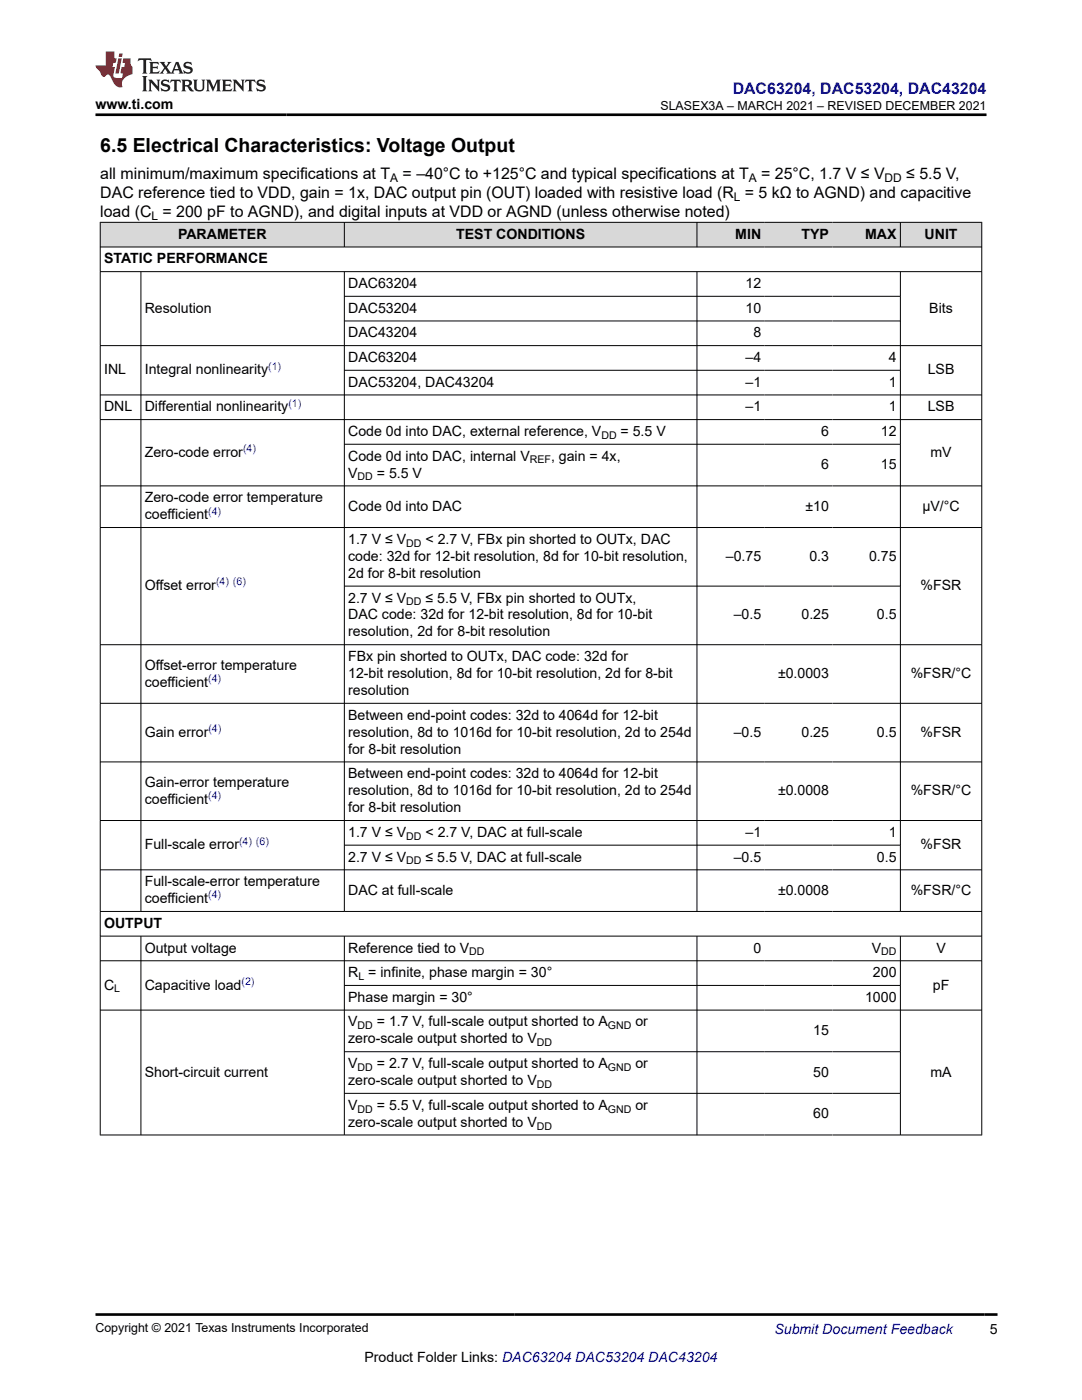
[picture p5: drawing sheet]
<svg xmlns="http://www.w3.org/2000/svg" width="216mm" height="279mm" viewBox="0 0 216 279" stroke-linecap="round" stroke-linejoin="round" font-family="sans-serif">
<defs><g id="words">
<text font-size="3.9" x="20" y="30.3">6.5 Electrical Characteristics: Voltage Output</text>
<text font-size="3.2" fill="#00f" x="146.2" y="18.7">DAC63204, DAC53204, DAC43204</text>
<g font-size="3.2">
<text x="20" y="35.7">all minimum/maximum specifications at T</text>
<text x="80.3" y="35.7">= –40°C to +125°C and typical specifications at T</text>
<text x="151.9" y="35.7">= 25°C, 1.7 V ≤ V</text>
<text x="180.8" y="35.7">≤ 5.5 V,</text>
<text x="20" y="39.5">DAC reference tied to VDD, gain = 1x, DAC output pin (OUT) loaded with resistive load (R = 5 kΩ to AGND) and capacitive</text>
<text x="20" y="43.3">load (C = 200 pF to AGND), and digital inputs at VDD or AGND (unless otherwise noted)</text>
</g>
<g font-size="2.8">
<text x="19" y="21.8">www.ti.com</text>
<text x="35.5" y="47.6">PARAMETER</text>
<text x="91" y="47.6">TEST CONDITIONS</text>
<text x="146.7" y="47.6">MIN</text>
<text x="159.9" y="47.6">TYP</text>
<text x="172.6" y="47.6">MAX</text>
<text x="184.5" y="47.6">UNIT</text>
<text x="20.8" y="52.6">STATIC PERFORMANCE</text>
<text x="69.5" y="57.5">DAC63204</text>
<text x="148.8" y="57.5">12</text>
<text x="28.9" y="62.4">Resolution</text>
<text x="69.5" y="62.4">DAC53204</text>
<text x="148.8" y="62.4">10</text>
<text x="185.4" y="62.4">Bits</text>
<text x="69.5" y="67.3">DAC43204</text>
<text x="150.3" y="67.3">8</text>
<text x="20.8" y="74.7">INL</text>
<text x="28.9" y="74.7">Integral nonlinearity</text>
<text x="69.5" y="72.3">DAC63204</text>
<text x="69.5" y="77.2">DAC53204, DAC43204</text>
<text x="148.8" y="72.3">–4</text>
<text x="148.8" y="77.2">–1</text>
<text x="177.3" y="72.3">4</text>
<text x="177.3" y="77.2">1</text>
<text x="185.1" y="74.7">LSB</text>
<text x="20.8" y="82.1">DNL</text>
<text x="28.9" y="82.1">Differential nonlinearity</text>
<text x="148.8" y="82.1">–1</text>
<text x="177.3" y="82.1">1</text>
<text x="185.1" y="82.1">LSB</text>
<text x="69.5" y="87">Code 0d into DAC, external reference, V</text>
<text x="123.8" y="87">= 5.5 V</text>
<text x="163.9" y="87">6</text>
<text x="175.8" y="87">12</text>
<text x="28.9" y="91.2">Zero-code error</text>
<text x="69.5" y="95.3">V</text>
<text x="69.5" y="91.9">Code 0d into DAC, internal V</text>
<text x="75.2" y="95.3">= 5.5 V</text>
<text x="110" y="91.9">, gain = 4x,</text>
<text x="163.9" y="93.6">6</text>
<text x="175.8" y="93.6">15</text>
<text x="185.7" y="91.2">mV</text>
<text x="28.9" y="100.2">Zero-code error temperature</text>
<text x="69.5" y="101.9">Code 0d into DAC</text>
<text x="160.7" y="101.9">±10</text>
<text x="184.1" y="101.9">µV/°C</text>
<text x="28.9" y="103.6">coefficient</text>
<text x="69.5" y="108.6">1.7 V ≤ V</text>
<text x="69.5" y="111.9">code: 32d for 12-bit resolution, 8d for 10-bit resolution,</text>
<text x="84.9" y="108.6">&lt; 2.7 V, FBx pin shorted to OUTx, DAC</text>
<text x="144.8" y="111.9">–0.75</text>
<text x="161.5" y="111.9">0.3</text>
<text x="173.4" y="111.9">0.75</text>
<text x="28.9" y="117.8">Offset error</text>
<text x="69.5" y="115.3">2d for 8-bit resolution</text>
<text x="183.7" y="117.8">%FSR</text>
<text x="69.5" y="120.2">2.7 V ≤ V</text>
<text x="69.5" y="123.6">DAC code: 32d for 12-bit resolution, 8d for 10-bit</text>
<text x="84.9" y="120.2">≤ 5.5 V, FBx pin shorted to OUTx,</text>
<text x="146.4" y="123.6">–0.5</text>
<text x="159.9" y="123.6">0.25</text>
<text x="175" y="123.6">0.5</text>
<text x="69.5" y="131.9">FBx pin shorted to OUTx, DAC code: 32d for</text>
<text x="69.5" y="127">resolution, 2d for 8-bit resolution</text>
<text x="28.9" y="133.6">Offset-error temperature</text>
<text x="28.9" y="137">coefficient</text>
<text x="69.5" y="135.3">12-bit resolution, 8d for 10-bit resolution, 2d for 8-bit</text>
<text x="155.2" y="135.3">±0.0003</text>
<text x="181.7" y="135.3">%FSR/°C</text>
<text x="69.5" y="138.7">resolution</text>
<text x="69.5" y="143.6">Between end-point codes: 32d to 4064d for 12-bit</text>
<text x="28.9" y="147">Gain error</text>
<text x="69.5" y="147">resolution, 8d to 1016d for 10-bit resolution, 2d to 254d</text>
<text x="146.4" y="147">–0.5</text>
<text x="159.9" y="147">0.25</text>
<text x="175" y="147">0.5</text>
<text x="183.7" y="147">%FSR</text>
<text x="69.5" y="150.4">for 8-bit resolution</text>
<text x="69.5" y="155.3">Between end-point codes: 32d to 4064d for 12-bit</text>
<text x="28.9" y="157">Gain-error temperature</text>
<text x="28.9" y="160.4">coefficient</text>
<text x="69.5" y="158.7">resolution, 8d to 1016d for 10-bit resolution, 2d to 254d</text>
<text x="155.2" y="158.7">±0.0008</text>
<text x="181.7" y="158.7">%FSR/°C</text>
<text x="69.5" y="162.1">for 8-bit resolution</text>
<text x="69.5" y="167">1.7 V ≤ V</text>
<text x="84.9" y="167">&lt; 2.7 V, DAC at full-scale</text>
<text x="148.8" y="167">–1</text>
<text x="177.3" y="167">1</text>
<text x="28.9" y="169.5">Full-scale error</text>
<text x="69.5" y="171.9">2.7 V ≤ V</text>
<text x="84.9" y="171.9">≤ 5.5 V, DAC at full-scale</text>
<text x="146.4" y="171.9">–0.5</text>
<text x="175" y="171.9">0.5</text>
<text x="183.7" y="169.5">%FSR</text>
<text x="28.9" y="176.9">Full-scale-error temperature</text>
<text x="69.5" y="178.6">DAC at full-scale</text>
<text x="155.2" y="178.6">±0.0008</text>
<text x="181.7" y="178.6">%FSR/°C</text>
<text x="20.8" y="185.2">OUTPUT</text>
<text x="28.9" y="180.3">coefficient</text>
<text x="28.9" y="190.1">Output voltage</text>
<text x="69.5" y="190.1">Reference tied to V</text>
<text x="150.3" y="190.1">0</text>
<text x="174" y="190.1">V</text>
<text x="186.8" y="190.1">V</text>
<text x="20.8" y="197.5">C</text>
<text x="28.9" y="197.5">Capacitive load</text>
<text x="69.5" y="195">R = infinite, phase margin = 30°</text>
<text x="174.2" y="195">200</text>
<text x="186.1" y="197.5">pF</text>
<text x="69.5" y="199.9">Phase margin = 30°</text>
<text x="172.6" y="199.9">1000</text>
<text x="69.5" y="204.9">V</text>
<text x="69.5" y="208.2">zero-scale output shorted to V</text>
<text x="75.2" y="204.9">= 1.7 V, full-scale output shorted to A</text>
<text x="126.8" y="204.9">or</text>
<text x="162.3" y="206.6">15</text>
<text x="28.9" y="214.9">Short-circuit current</text>
<text x="69.5" y="213.2">V</text>
<text x="75.2" y="213.2">= 2.7 V, full-scale output shorted to A</text>
<text x="126.8" y="213.2">or</text>
<text x="162.3" y="214.9">50</text>
<text x="185.7" y="214.9">mA</text>
<text x="69.5" y="221.5">V</text>
<text x="69.5" y="216.6">zero-scale output shorted to V</text>
<text x="75.2" y="221.5">= 5.5 V, full-scale output shorted to A</text>
<text x="126.8" y="221.5">or</text>
<text x="69.5" y="224.9">zero-scale output shorted to V</text>
<text x="162.3" y="223.2">60</text>
<text x="197.5" y="266.1">5</text>
<text x="72.7" y="271.7">Product Folder Links: DAC63204 DAC53204 DAC43204</text>
</g>
<text font-size="2.8" fill="#00f" x="154.5" y="266.2">Submit Document Feedback</text>
<g font-size="2.5">
<text x="131.8" y="21.9">SLASEX3A – MARCH 2021 – REVISED DECEMBER 2021</text>
<text x="19" y="265.9">Copyright © 2021 Texas Instruments Incorporated</text>
</g>
<g font-size="2.4">
<text x="77.9" y="36.3">A</text>
<text x="146.4" y="40.1">L</text>
<text x="149.4" y="36.3">A</text>
<text x="176.5" y="36.3">DD</text>
<text x="30.2" y="44">L</text>
</g>
<g font-size="2.1" fill="#00f">
<text x="53.5" y="73.8">(1)</text>
<text x="57.5" y="81.2">(1)</text>
<text x="48.5" y="90.2">(4)</text>
<text x="41.5" y="102.7">(4)</text>
<text x="43.1" y="116.8">(4) (6)</text>
<text x="41.5" y="136.1">(4)</text>
<text x="41.6" y="146.1">(4)</text>
<text x="41.5" y="159.5">(4)</text>
<text x="47.7" y="168.5">(4) (6)</text>
<text x="41.5" y="179.3">(4)</text>
<text x="48.2" y="196.5">(2)</text>
</g>
<g font-size="2.1">
<text x="120" y="87.6">DD</text>
<text x="71.4" y="95.9">DD</text>
<text x="105.7" y="92.5">REF</text>
<text x="81.1" y="109.1">DD</text>
<text x="81.1" y="120.8">DD</text>
<text x="81.1" y="167.6">DD</text>
<text x="81.1" y="172.5">DD</text>
<text x="93.6" y="190.7">DD</text>
<text x="175.8" y="190.7">DD</text>
<text x="71.5" y="195.6">L</text>
<text x="22.8" y="198">L</text>
<text x="71.4" y="205.4">DD</text>
<text x="107.1" y="208.8">DD</text>
<text x="121.3" y="205.4">GND</text>
<text x="71.4" y="213.7">DD</text>
<text x="121.3" y="213.7">GND</text>
<text x="107.1" y="217.1">DD</text>
<text x="71.4" y="222">DD</text>
<text x="107.1" y="225.4">DD</text>
<text x="121.3" y="222">GND</text>
</g>
</g></defs>
<g fill="#d8d8d8">
<path d="M20 44.4h175.9v4.9h-175.9z" fill-rule="evenodd"/>
<path d="M20.1 44.4h48.5v4.8h-48.5z" fill-rule="evenodd"/>
<path d="M68.8 44.4h70.2v4.8h-70.2z" fill-rule="evenodd"/>
<path d="M139.1 44.4h13.5v4.8h-13.5z" fill-rule="evenodd"/>
<path d="M152.6 44.4h13.5v4.8h-13.5z" fill-rule="evenodd"/>
<path d="M166.1 44.4h13.5v4.8h-13.5z" fill-rule="evenodd"/>
<path d="M179.7 44.4h16.1v4.8h-16.1z" fill-rule="evenodd"/>
</g>
<g fill="none" stroke="#000" stroke-width=".2">
<path d="M19.9 44.4h176.1M19.9 49.3h176.1M19.9 54.2h176.1M20 44.3v182.3M28.1 54.2v127.8M68.7 44.3v5.1M68.7 54.2v127.8M68.7 59.1h111M139.1 44.3v5.1M139.1 54.2v127.8M179.7 44.3v5.1M179.7 54.2v127.8"/>
<path d="M195.9 44.3v182.3M19.9 69h176.1M19.9 78.8h176.1M68.7 64.1h111M68.7 73.9h111M19.9 83.7h176.1M19.9 97h176.1M68.7 88.7h111M19.9 105.3h176.1M68.7 117h111M19.9 128.7h176.1M19.9 140.4h176.1"/>
<path d="M19.9 152.1h176.1M19.9 163.8h176.1M19.9 173.6h176.1M68.7 168.7h111M19.9 181.9h176.1M19.9 186.8h176.1M19.9 191.7h176.1M28.1 186.8v39.8M68.7 186.8v39.8M68.7 196.7h111M139.1 186.8v39.8M179.7 186.8v39.8"/>
<path d="M19.9 201.6h176.1M68.7 209.9h111M68.7 218.2h111M19.9 226.5h176.1"/>
</g>
<path d="M27.7 11.6l-.2 .6 .5-.2h.6v.1v2.2l-.2 .4h1l-.2-.4v-2.2v-.1h.5l.5 .2-.1-.6zM29.8 12.4l.2 .3v1.6l-.2 .4h1.9l.1-.6a1.08 1.08 0 0 1-1.3 .2v-.7h.6l.4 .2v-.7l-.4 .2h-.6v-.5l.2-.2a1 1 0 0 1 1 .3l-.1-.5zM31.8 12.4l1 1.1-1 1.2h.9l-.2-.2 .4-.8 .5 .8-.2 .2h1.6l-.2-.2 .1-.5h1l.1 .5-.1 .2h.9l-.2-.4-.8-1.9h-.5l-1 2.1-.8-1.1 .9-1h-.8l.2 .2-.5 .6-.3-.6 .1-.2zM35.2 12.8l.4 1h-.8zM36.8 12.5a.65 .65 0 0 0-.2 .7 .65 .65 0 0 0 .6 .5l.7 .1 .1 .3a.79 .79 0 0 1-.7 .4 .79 .79 0 0 1-.7-.5l.1 .7 .2-.1a.93 .93 0 0 0 1.1 0 .93 .93 0 0 0 .4-.9 1.46 1.46 0 0 0-1.2-.6l-.1-.3a1.09 1.09 0 0 1 1.2 .2l-.2-.6-.1 .1-.6-.2zM28.4 15.2l.2 .4v2.2l-.2 .4h1l-.2-.4v-2.2l.2-.4zM29.6 15.9l.2 .4v1.5l-.2 .4h.8l-.3-.4v-1.3l1.7 1.8v-2l.2-.4h-.8l.2 .2 .1 1.1-1.2-1.3zM32.3 16a.65 .65 0 0 0-.2 .8 .65 .65 0 0 0 .7 .4l.6 .2 .1 .2a.79 .79 0 0 1-.7 .4 .79 .79 0 0 1-.7-.5l.1 .7 .2-.1a.93 .93 0 0 0 1.1 .1 .93 .93 0 0 0 .4-1 1.46 1.46 0 0 0-1.2-.5l-.1-.4a1.09 1.09 0 0 1 1.2 .2l-.2-.6-.1 .1-.6-.1zM34.1 15.9l-.1 .6a.63 .63 0 0 1 .7-.3l.1 1.6-.3 .4h1l-.2-.4v-1.6a.66 .66 0 0 1 .8 .3l-.1-.6zM36.2 15.9l.2 .4v1.5l-.2 .4h.9l-.2-.2v-.7h.5l.1 .2a.79 .79 0 0 0 1.2 .6l-1-.9a.61 .61 0 0 0 .6-.6 .61 .61 0 0 0-.5-.7zM36.9 16.2h.2a.47 .47 0 0 1 .5 .1 .47 .47 0 0 1 .1 .5l-.2 .1-.6 .1zM38.5 15.9l.2 .2a2.27 2.27 0 0 0 .4 2 1.04 1.04 0 0 0 1.7-.7v-1.3l.2-.2h-.8l.2 .4v1.1a.6 .6 0 0 1-.6 .6 .6 .6 0 0 1-.6-.6v-1.1l.3-.4zM41.1 15.9l.2 .4v1.5l-.2 .4h.7l-.2-.4v-1.4l.9 1.9 .8-1.9v1.4l-.2 .4h1l-.3-.4v-1.5l.3-.4h-.8l-.7 1.5-.7-1.5zM44.3 15.9l.2 .4v1.5l-.2 .4h1.9l.1-.6a1.09 1.09 0 0 1-1.3 .2v-.7h.6l.4 .2v-.6l-.4 .2h-.6v-.6l.2-.1a1.01 1.01 0 0 1 1 .3l-.1-.6zM46.4 15.9l.3 .4v1.5l-.3 .4h.8l-.2-.4v-1.3l1.6 1.8v-2l.2-.4h-.7l.2 .2v1.1l-1.2-1.3zM49 15.9l-.1 .6a.63 .63 0 0 1 .8-.3v1.6l-.3 .4h1l-.2-.4v-1.6a.66 .66 0 0 1 .8 .3l-.1-.6zM51.4 16a.65 .65 0 0 0-.2 .8 .65 .65 0 0 0 .6 .4l.6 .2 .2 .2a.79 .79 0 0 1-.8 .4 .79 .79 0 0 1-.6-.5l.1 .7 .2-.1a.93 .93 0 0 0 1 .1 .93 .93 0 0 0 .5-1 1.46 1.46 0 0 0-1.3-.5l-.1-.4a1.09 1.09 0 0 1 1.3 .2l-.2-.6-.2 .1-.5-.1z" fill="#231f20"/>
<path d="M21.1 10.3v2.7h-2.1l.1 .4 .9 1a.95 .95 0 0 0 .9 .9 .59 .59 0 0 1 .6-.4 .59 .59 0 0 1 .5 .3l.4 .8a1.59 1.59 0 0 0 2.1 1.4 1.61 1.61 0 0 1 1-2.3l1-.3-.1-1.5a1.59 1.59 0 0 1-.4-1.7h-1.4l-.2 .9h.5l-.1 .9h-.5l-.2 .9v.3l.4 .1-.2 .9h-.6a.73 .73 0 0 1-1.1-.7l.3-1.5h-.5l.2-.9h.5l.2-.9h-.5v-1.3zM23.6 11.6l-.6 3.1h.7l.6-3.1zM23.8 10.7l-.1 .6h.7l.1-.6z" fill="#ed1c24"/>
<path d="M19 22.9h177.8M19.1 262.3h179.9" fill="none" stroke="#000" stroke-width=".53"/>
<use href="#words"/>
</svg>
